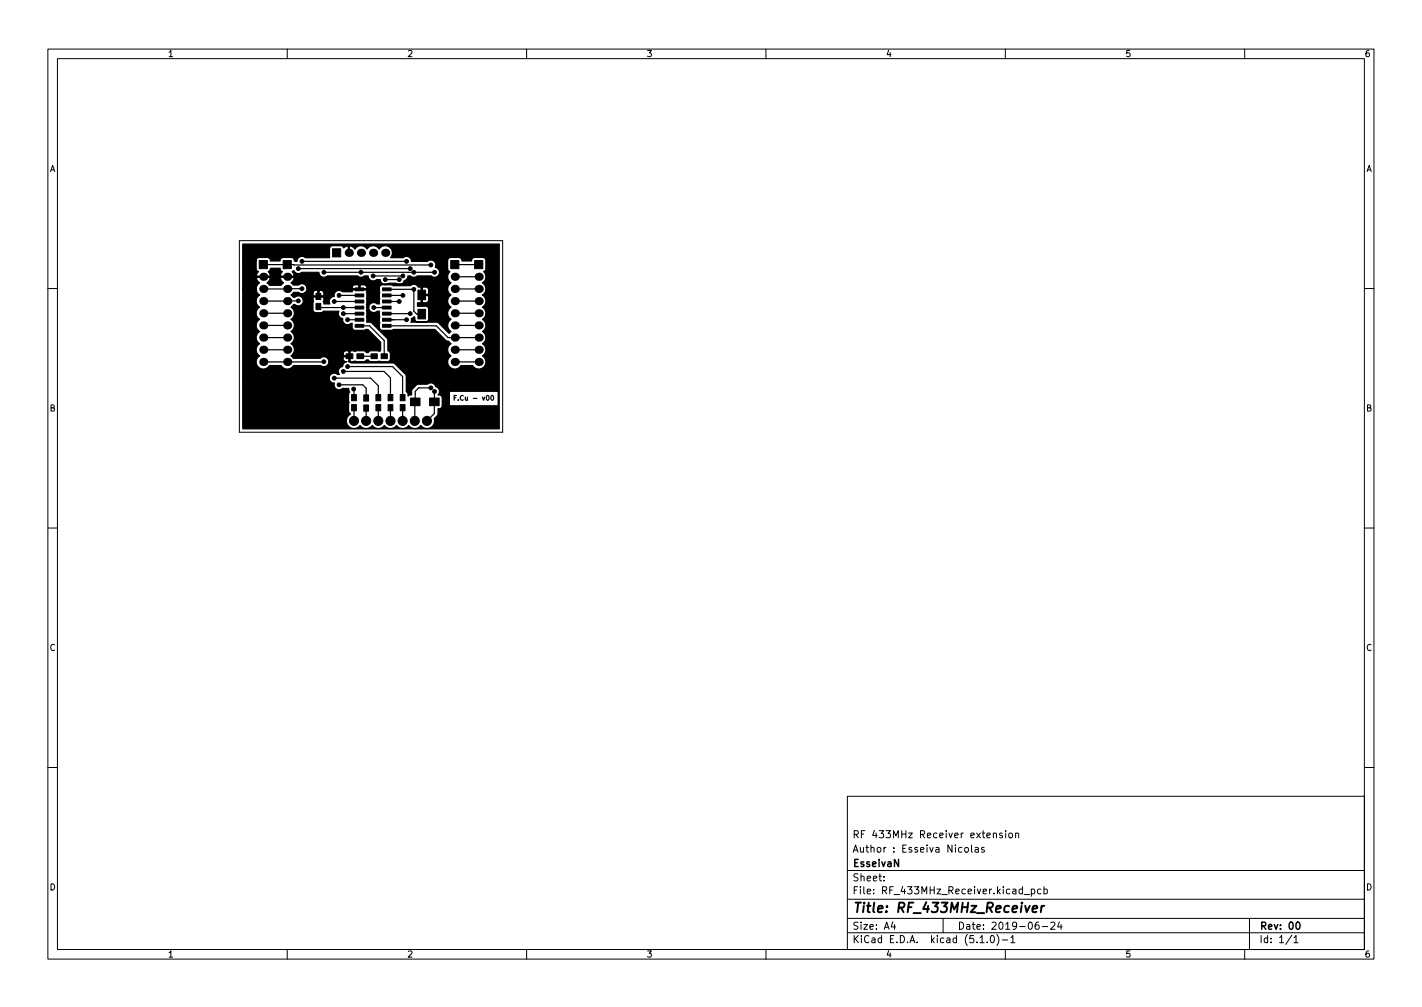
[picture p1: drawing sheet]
<svg xmlns="http://www.w3.org/2000/svg" width="297mm" height="210mm" viewBox="0 0 297 210" stroke-linecap="round" stroke-linejoin="round" font-family="sans-serif">
<defs><g id="words">
<text font-size="2.8" x="178" y="190.6">Title: RF_433MHz_Receiver</text>
<g font-size="2.1">
<text x="178" y="178">Author : Esseiva Nicolas</text>
<text x="178" y="175">RF 433MHz Receiver extension</text>
<text x="178" y="184">Sheet:</text>
<text x="178" y="181">EsseivaN</text>
<text x="178" y="186.7">File: RF_433MHz_Receiver.kicad_pcb</text>
<text x="178" y="196.9">KiCad E.D.A. kicad (5.1.0)-1</text>
<text x="178" y="194.1">Size: A4</text>
<text x="200" y="194.1">Date: 2019-06-24</text>
<text x="263" y="194.1">Rev: 00</text>
<text x="263" y="196.9">Id: 1/1</text>
</g>
<g font-size="1.8">
<text x="35" y="11.9">1</text>
<text x="85" y="11.9">2</text>
<text x="135" y="11.9">3</text>
<text x="185" y="11.9">4</text>
<text x="235" y="11.9">5</text>
<text x="285" y="11.9">6</text>
<text x="10.3" y="35.9">A</text>
<text x="285.3" y="35.9">A</text>
<text x="10.3" y="85.9">B</text>
<text x="285.3" y="85.9">B</text>
<text x="10.3" y="135.9">C</text>
<text x="285.3" y="135.9">C</text>
<text x="10.3" y="185.9">D</text>
<text x="285.3" y="185.9">D</text>
<text x="35" y="199.9">1</text>
<text x="85" y="199.9">2</text>
<text x="135" y="199.9">3</text>
<text x="185" y="199.9">4</text>
<text x="235" y="199.9">5</text>
<text x="285" y="199.9">6</text>
</g>
<text font-size="1.4" x="95.6" y="83.6">F.Cu - v00</text>
</g></defs>
<g fill="none" stroke="#000" stroke-width=".21">
<path d="M10 10.2h277v190.1h-277zM12 12.2h273v186.1h-273zM60 10.2v2M110 10.2v2M160 10.2v2M210 10.2v2M260 10.2v2M50 50.2h55v40h-55zM10 60.2h2M285 60.2h2M10 110.2h2M285 110.2h2"/>
<path d="M10 160.2h2M177 166.3h108v32h-108zM201.6 177l.4-.1 .3 .3v.4l-.3 .3h-.4l-.1-.3zM202.9 176.4v1.3l.2 .2M203.7 177h.6l.1 .9M204.4 177.3l-.5 .1-.3 .2 .3 .3h.5M205.6 177l-.4-.1-.2 .2 .1 .3 .5 .1v.4h-.6M207.5 174.1l.2-.2 .4 .1v.9M209.4 174l-.4-.1-.2 .2 .1 .3 .5 .1v.4h-.6M210.1 173.4v.2M210.1 173.9v1M210.9 174l.3-.1 .3 .3v.4l-.3 .3h-.3l-.2-.3z"/>
<path d="M212.1 174.1l.3-.2 .3 .1 .1 .9M212.1 173.9v1M285 160.2h2M60 198.3v2M110 198.3v2M160 198.3v2M177 194.8h108M177 191.8h108M177 187.8h108M177 181.8h108M184.6 183.8v.1M184.6 183v.1"/>
<path d="M186.5 192.5l-.4 1h1M186.9 193v1M197 191.8v3M204.7 195.8l.4-.5v1.5M204.7 196.8h.9M206.2 196.7v.1M207 195.5l.2-.2a.8 .8 0 0 1 .5 .8 .8 .8 0 0 1-.5 .7l-.2-.1-.1-.4zM208.2 195.1a1.72 1.72 0 0 1 0 2.3M209.4 196.3h1.1M210 198.3v2M211.1 195.8l.5-.5v1.5M211.1 196.8h.9"/>
<path d="M213.9 186.8h1.2M215.4 185.7l.5-.1 .2 .3-.1 .7h-.6M215.4 185.6v1.5M216.9 192.5l-.4 .1a1.01 1.01 0 0 0 0 1.4l.5-.1 .1-.5-.3-.3-.4 .1-.2 .2M217.4 185.7l-.4-.1-.3 .3 .2 .7h.5M217.7 193.5h1.2M218.1 185.7l.4-.1 .3 .3-.2 .7h-.5M218.1 185.1v1.5M219.5 192.7l.6-.2 .3 .5-1 1h1M221.3 192.5l-.4 1h1M221.6 193v1M260 198.3v2"/>
<path d="M261 191.8v6.5M269.9 195.3l-1.3 1.9M270.3 195.8l.4-.5v1.5M270.3 196.8h.8"/>
</g>
<path d="M270.9 192.6l.2-.1a.8 .8 0 0 1 .5 .8 .8 .8 0 0 1-.5 .7 1 1 0 0 1-.2-1.4z" fill="none" stroke="#000" stroke-width=".3"/>
<path d="M215.7 189.8l1-.2-.1-.4h-.7l-.3 1 .3 .3 .6-.1M217.6 189.1l-.2 1.4M218.2 189.1l-.4 .1-.3 .3" fill="none" stroke="#000" stroke-width=".4"/>
<g fill="none" stroke="#000" stroke-width=".25">
<path d="M55 57.8h10.3l1.2 1.2v2.9h1.9v-.9l.6-.6h8.6l1.1-1.1h8.8l.6 .6v1.7M55 55.2l35 .1M62.3 56.1h23.4M63.1 54.6h21.8M67.7 56.9h23.1M77.9 57.6h6.3M80.5 58.4h2.9M95 55.2h5M95 57.8h5M55 70.5h5M55 65.4h5M55 67.9h5"/>
<path d="M55 73h5M62.3 62.8l-7.3 .1M63.1 60.3h-8.1M66.5 64l.2 .2h8.4M67.7 75.5l-12.7 .1M68.4 73.1h1.5l1.3 1.3h1.8M69.8 62.9h5.3M69.8 79h7.6l1.6 1.5v2.5M70.8 61.7h4.3M71.7 77.6h8.5l1.4 1.3v4.1M71.7 65.5h3.4M72.6 66.8h2.5"/>
<path d="M72.6 76.5h9.4l2.1 2.1v4.4M75.1 68h2.1l3.1 3.1v3.3M75.3 74.4h2.9M78.1 64.2h2.7M80.8 60.4h5.6v4.6l.7 .6h1M80.8 62.9h2.6M80.8 61.7h3.4M80.8 66.8h4.1M80.8 65.5h4.9M80.8 68h10.3l2.5 2.5h6.4M95 75.6h5M95 60.3h5"/>
<path d="M95 62.9h5M95 65.4h5M95 67.9h5M95 73h5M70.8 80.3h5l.7 .8v2M73.9 81.2v1.8M73.9 85.4v2.5M76.5 85.5v2.4M79 85.5v2.4M81.6 85.5v2.4M84.1 85.5v2.4M86.7 84.1h-.1"/>
<path d="M90 81h-2.5l-.8 .7-.1 6.2M90.8 81.7l-.1 4.6-1.5 1.6M94.9 83h.3M95.3 82.6h-.4v1M102.7 82.6h.1a.49 .49 0 0 1 .3 .5 .49 .49 0 0 1-.4 .4l-.2-.3z"/>
</g>
<g fill="#000" stroke="#000" stroke-width=".21">
<path d="M54.2 54.4h1.7v1.7h-1.7zM59.1 54.4h1.8v1.7h-1.8zM69.5 51.9h1.7v1.7h-1.7zM94.1 54.4h1.7v1.7h-1.7zM99.1 54.4h1.7v1.7h-1.7zM66 63.3h1v1.3h-1zM66 61.2h1v1.3h-1zM72.3 73.9h1.4v1h-1.4zM74.2 60.1h1.8v.6h-1.8zM74.2 61.4h1.8v.6h-1.8zM74.2 62.6h1.8v.6h-1.8zM74.2 63.9h1.8v.6h-1.8z"/>
<path d="M74.2 65.2h1.8v.6h-1.8zM74.2 66.5h1.8v.6h-1.8zM74.2 67.7h1.8v.6h-1.8zM74.6 73.9h1.4v1h-1.4zM77.5 73.9h1.3v1h-1.3zM79.6 73.9h1.3v1h-1.3zM79.9 67.7h1.8v.6h-1.8zM79.9 66.5h1.8v.6h-1.8zM79.9 65.2h1.8v.6h-1.8zM79.9 63.9h1.8v.6h-1.8zM79.9 62.6h1.8v.6h-1.8zM79.9 61.4h1.8v.6h-1.8z"/>
<path d="M79.9 60.1h1.8v.6h-1.8zM87.3 64.6h1.6v2h-1.6zM87.3 60.6h1.6v2h-1.6zM73.4 84.5h1v1.3h-1zM73.4 82.4h1v1.3h-1zM76 82.5h1v1.3h-1zM76 84.6h1v1.3h-1zM78.5 84.5h1v1.3h-1zM78.5 82.4h1v1.3h-1zM81.1 82.4h1v1.3h-1zM81.1 84.5h1v1.3h-1zM83.6 84.5h1v1.3h-1z"/>
<path d="M83.6 82.4h1v1.3h-1zM85.7 83.1h2v1.6h-2zM89.7 83.1h2v1.6h-2z"/>
<circle cx="62.3" cy="56.1" r=".4"/>
<circle cx="63.1" cy="54.6" r=".4"/>
<circle cx="67.7" cy="56.9" r=".4"/>
<circle cx="75.4" cy="56.9" r=".4"/>
<circle cx="77.9" cy="57.6" r=".4"/>
<circle cx="80.5" cy="58.4" r=".4"/>
<circle cx="83.4" cy="58.4" r=".4"/>
<circle cx="84.2" cy="57.6" r=".4"/>
<circle cx="84.9" cy="54.6" r=".4"/>
<circle cx="85.7" cy="56.1" r=".4"/>
<circle cx="86.4" cy="56.9" r=".4"/>
<circle cx="90" cy="55.3" r=".4"/>
<circle cx="90.8" cy="56.9" r=".4"/>
<circle cx="62.3" cy="62.8" r=".4"/>
<circle cx="63.1" cy="60.3" r=".4"/>
<circle cx="67.7" cy="75.5" r=".4"/>
<circle cx="68.4" cy="73.1" r=".4"/>
<circle cx="68.4" cy="61.9" r=".4"/>
<circle cx="69.8" cy="79" r=".4"/>
<circle cx="69.8" cy="62.9" r=".4"/>
<circle cx="70.8" cy="61.7" r=".4"/>
<circle cx="71.7" cy="64.2" r=".4"/>
<circle cx="71.7" cy="65.5" r=".4"/>
<circle cx="71.7" cy="77.6" r=".4"/>
<circle cx="72.6" cy="66.8" r=".4"/>
<circle cx="72.6" cy="76.5" r=".4"/>
<circle cx="72.9" cy="60.4" r=".4"/>
<circle cx="78.1" cy="64.2" r=".4"/>
<circle cx="83.4" cy="62.9" r=".4"/>
<circle cx="84.2" cy="61.7" r=".4"/>
<circle cx="84.9" cy="66.8" r=".4"/>
<circle cx="85.7" cy="65.5" r=".4"/>
<circle cx="86.4" cy="60.4" r=".4"/>
<circle cx="70.8" cy="80.3" r=".4"/>
<circle cx="73.9" cy="81.2" r=".4"/>
<circle cx="73.9" cy="87.9" r=".95"/>
<circle cx="76.5" cy="87.9" r=".95"/>
<circle cx="79" cy="87.9" r=".95"/>
<circle cx="81.6" cy="87.9" r=".95"/>
<circle cx="84.1" cy="87.9" r=".95"/>
<circle cx="86.6" cy="87.9" r=".95"/>
<circle cx="89.2" cy="87.9" r=".95"/>
<circle cx="90" cy="81" r=".4"/>
<circle cx="90.8" cy="81.7" r=".4"/>
</g>
<g fill="#000">
<circle cx="55" cy="57.8" r=".85"/>
<circle cx="60" cy="57.8" r=".85"/>
<circle cx="72.9" cy="52.8" r=".85"/>
<circle cx="75.4" cy="52.8" r=".85"/>
<circle cx="77.9" cy="52.8" r=".85"/>
<circle cx="80.5" cy="52.8" r=".85"/>
<circle cx="95" cy="57.8" r=".85"/>
<circle cx="100" cy="57.8" r=".85"/>
<circle cx="55" cy="73" r=".85"/>
<circle cx="55" cy="65.4" r=".85"/>
<circle cx="55" cy="62.9" r=".85"/>
<circle cx="55" cy="60.3" r=".85"/>
<circle cx="55" cy="67.9" r=".85"/>
<circle cx="55" cy="70.5" r=".85"/>
<circle cx="55" cy="75.6" r=".85"/>
<circle cx="60" cy="73" r=".85"/>
<circle cx="60" cy="70.5" r=".85"/>
<circle cx="60" cy="65.4" r=".85"/>
<circle cx="60" cy="62.9" r=".85"/>
<circle cx="60" cy="75.6" r=".85"/>
<circle cx="60" cy="67.9" r=".85"/>
<circle cx="60" cy="60.3" r=".85"/>
<circle cx="95" cy="60.3" r=".85"/>
<circle cx="95" cy="73" r=".85"/>
<circle cx="95" cy="70.5" r=".85"/>
<circle cx="95" cy="67.9" r=".85"/>
<circle cx="95" cy="62.9" r=".85"/>
<circle cx="95" cy="75.6" r=".85"/>
<circle cx="95" cy="65.4" r=".85"/>
<circle cx="100" cy="65.4" r=".85"/>
<circle cx="100" cy="70.5" r=".85"/>
<circle cx="100" cy="73" r=".85"/>
<circle cx="100" cy="75.6" r=".85"/>
<circle cx="100" cy="60.3" r=".85"/>
<circle cx="100" cy="62.9" r=".85"/>
<circle cx="100" cy="67.9" r=".85"/>
</g>
<path d="M50.7 51h53.6v38.5h-53.6v-10.7h18.1v.3a1.03 1.03 0 0 0 1.1 .9 1.03 1.03 0 0 0 .3 1.2 1.03 1.03 0 0 0 1.3-.1h1.3l.3 .8-.3 .5v1.3l.2 .4-.2 .4v1.3l.4 .7a1.59 1.59 0 0 0-.5 2.4 1.59 1.59 0 0 0 2.5-.1 1.58 1.58 0 0 0 2.6 0 1.58 1.58 0 0 0 2.5 0 1.58 1.58 0 0 0 2.5 0 1.58 1.58 0 0 0 2.6 0 1.58 1.58 0 0 0 2.5 0 1.59 1.59 0 0 0 2 .5 1.59 1.59 0 0 0 .8-1.9l.7-.8 .1-1.3a.69 .69 0 0 0 .9-.6v-1.7a.69 .69 0 0 0-.9-.5l.3-.8h2.1v3h10.2v-3l-12.3-.1a1.23 1.23 0 0 0-.8-.9 1.04 1.04 0 0 0-1.7-.5h-1.8l-.5 .1-1 1.1v1.1l-.8 .2v-.6l-.3-.3-.1-3.5-2.4-2.4-.4-.1h-8.7l-.6-.3 .2-.1v-.9h-1.1a.62 .62 0 0 0 0 .7 .62 .62 0 0 0 .6 .3 1.02 1.02 0 0 0-.8 1 1.03 1.03 0 0 0-.7 1.7l-.4-.1a1.04 1.04 0 0 0-1.7 .7h-18.1v-18.5h2.8l.1 .6 .6 .7a1.49 1.49 0 0 0 0 2.5 1.48 1.48 0 0 0 0 2.6 1.48 1.48 0 0 0 0 2.5 1.48 1.48 0 0 0 0 2.6 1.48 1.48 0 0 0 0 2.5 1.49 1.49 0 0 0-.3 2.3 1.49 1.49 0 0 0 2.4-.3l2.5 .1a1.49 1.49 0 0 0 2.5-.1h5.7l.2 .1a1.04 1.04 0 0 0 1.3-.3 1.04 1.04 0 0 0-.2-1.4 1.04 1.04 0 0 0-1.4 .1h-5.6l-.5-.5 .4-.4h10.5l.1 .4h1.1v-.9l-.2-.2-.6 .1-.3 .2-.1 .4h-10.5a1.48 1.48 0 0 0-.4-2.1 1.48 1.48 0 0 0 0-2.6 1.48 1.48 0 0 0 0-2.5 1.48 1.48 0 0 0 0-2.6l.5-.5h.4a1.04 1.04 0 0 0 1.2 .1 1.04 1.04 0 0 0 .4-1.2h2.1l.1 .4-.1 .4v1.3a.64 .64 0 0 0 .6 .7h1.1l.5-.3h3.2a1.04 1.04 0 0 0 .8 1.5 1.03 1.03 0 0 0 .5 1.2 1.03 1.03 0 0 0 1.2-.2h.3v.8a.64 .64 0 0 0 .6 .7h1.8l.9-.2 2.6 2.6v1.9l-.3 .1-.4-.2-1.4 .1-.5 .3h-.4l-.4-.3-1.5-.1-.5 .2-.8-.2-.2 .2v2l.2 .1h.4a.63 .63 0 0 1 .9 0h1.5l.4-.4h.4l.6 .4h1.3l.4-.1 .4 .1h1.3a.64 .64 0 0 0 .6-.6v-1.3l-.5-.3v-2.2l-.1-.4-3.3-3.3-1-.1v-3.2h.4a1.04 1.04 0 0 0 .6 1 1.04 1.04 0 0 0 1.2-.1h.5v3.3a.64 .64 0 0 0 .6 .7h1.8l.4-.2h8.7l2.3 2.2 .6 .2 .5 .6a1.49 1.49 0 0 0 0 2.5 1.49 1.49 0 0 0-.2 2.3 1.49 1.49 0 0 0 2.3-.3l2.5 .1a1.49 1.49 0 0 0 2.3 .2 1.49 1.49 0 0 0-.3-2.3 1.48 1.48 0 0 0 0-2.5 1.48 1.48 0 0 0 0-2.6 1.48 1.48 0 0 0 0-2.5 1.48 1.48 0 0 0 0-2.6 1.48 1.48 0 0 0 0-2.5 1.48 1.48 0 0 0 0-2.5 1.48 1.48 0 0 0 .2-2.4l.5-.5v-1.8a.64 .64 0 0 0-.7-.6h-1.8a.65 .65 0 0 0-.5 .7l-2-.1a.64 .64 0 0 0-.7-.6h-1.8l-.4 .2-.1 2.2 .4 .5a1.49 1.49 0 0 0 .3 2.4 1.48 1.48 0 0 0 0 2.5 1.48 1.48 0 0 0 0 2.5 1.48 1.48 0 0 0 0 2.6 1.48 1.48 0 0 0 0 2.5l-.4 .4-2.1-2.1-.4-.2h-5.5l.1-.8 .6-.4 .2 .1v.4a.64 .64 0 0 0 .6 .6h1.6l.5-.2 .1-.4v-2a.64 .64 0 0 0-.6-.7l-1.7 .1v-.8h.6l.2-.1v-1.4h.2v1.4l.2 .1h.7l.4-.5v-.8l-.1-.2h-1.4v-1.6h.2v1.4h1.2l.1-.2v-.7a.64 .64 0 0 0-.6-.7l-.9 .2-.6-.2a1.03 1.03 0 0 0-1.7-.3h-3.6l-.4-.1h-1.8a.64 .64 0 0 0-.6 .6v3.4h-.5a1.04 1.04 0 0 0-1.1-.3 1.04 1.04 0 0 0-.7 .9h-.4l-.1-.5 .1-2.9-.1-.2h-2.8l-.1 .4h-2.1a1.03 1.03 0 0 0-1.2-.1 1.03 1.03 0 0 0-.5 1.1 1.03 1.03 0 0 0-.9 1.6h-1.3l-.1-.6 .1-.7-.1-.2h-2l-.1 .2v.3h-2.1a1.03 1.03 0 0 0-1.7-.4 .68 .68 0 0 1-.8-.5l.5-.6h1.1l.6 .3 2.4-.1v.4l.1 .2h.9v-1h.2v1h.9l.1-.2a.68 .68 0 0 0-.1-.8 .68 .68 0 0 0-.9 0l-.4-.2a.68 .68 0 0 0-.8 .6h-1.9l.5-.4 .1-.7h9.5l.1 .2h1.3v-.7h.2v.7h1.3l.1-.2-.1-.3-.4-.3-1.1 .1-.2-.1h-.6a.64 .64 0 0 0-.6 .6h-9.5v-.1a1.04 1.04 0 0 0-1.7-.5h-1.1l-.5-.4 .5-.5 .1-.5-.1-.2h-2.6a.96 .96 0 0 0 .5 1.2l-.5 .5h-2.4l-.5-.5 .5-.5 .1-.5-.1-.2h-2.6a.96 .96 0 0 0 .5 1.2l-.4 .4-.3 .8h-2.8v-5.9h2.8v1.8l.5 .5-.1 .1a.67 .67 0 0 0-.2 .9h2.6l.1-.4-.4-.6a.64 .64 0 0 0 .5-.7h2l.1 .5 .4 .2-.1 .1a.67 .67 0 0 0-.2 .9h2.6l.1-.4-.4-.6 .4-.2a1.03 1.03 0 0 0 1.6 .4l3.6 .1a1.04 1.04 0 0 0 .7 .8 1.04 1.04 0 0 0 1.1-.2l6.3 .1a1.03 1.03 0 0 0 1.4-.1l.8 .1a1.04 1.04 0 0 0 .7 .9 1.04 1.04 0 0 0 1-.2l.8 .1a1.04 1.04 0 0 0 .7 .8 1.04 1.04 0 0 0 1.1-.2l1.5 .1a1.1 1.1 0 0 0 1.8-.6l.5-.3 .2-.7h.5a1.02 1.02 0 0 0 1.5 0l2.9 .1a1.04 1.04 0 0 0 1.6-.4 1.04 1.04 0 0 0-.8-1.5 1.04 1.04 0 0 0-.3-1.3 1.04 1.04 0 0 0-1.3 .1l-3.3-.1a1.04 1.04 0 0 0-.7-.9 1.04 1.04 0 0 0-1.1 .2h-2.6l.1-.2a1.49 1.49 0 0 0-.4-2.1 1.49 1.49 0 0 0-2.1 .5 1.49 1.49 0 0 0-2.5 0 1.49 1.49 0 0 0-2.6 0l-.2-.3a.67 .67 0 0 0-.9-.2v1.4h-.3v-1.4l-.2-.2-.7 .5-.5-.5h-1.8a.64 .64 0 0 0-.7 .6l.1 1.9h-5.1a1.03 1.03 0 0 0-1.1-.2 1.03 1.03 0 0 0-.7 1l-.5-.1a.65 .65 0 0 0-.6-.7h-1.9a.65 .65 0 0 0-.5 .7l-2-.1a.64 .64 0 0 0-.6-.6h-1.9l-.4 .2-.1 .4h-2.8z" fill="#000" stroke="#000" stroke-width=".25"/>
<use href="#words"/>
</svg>
